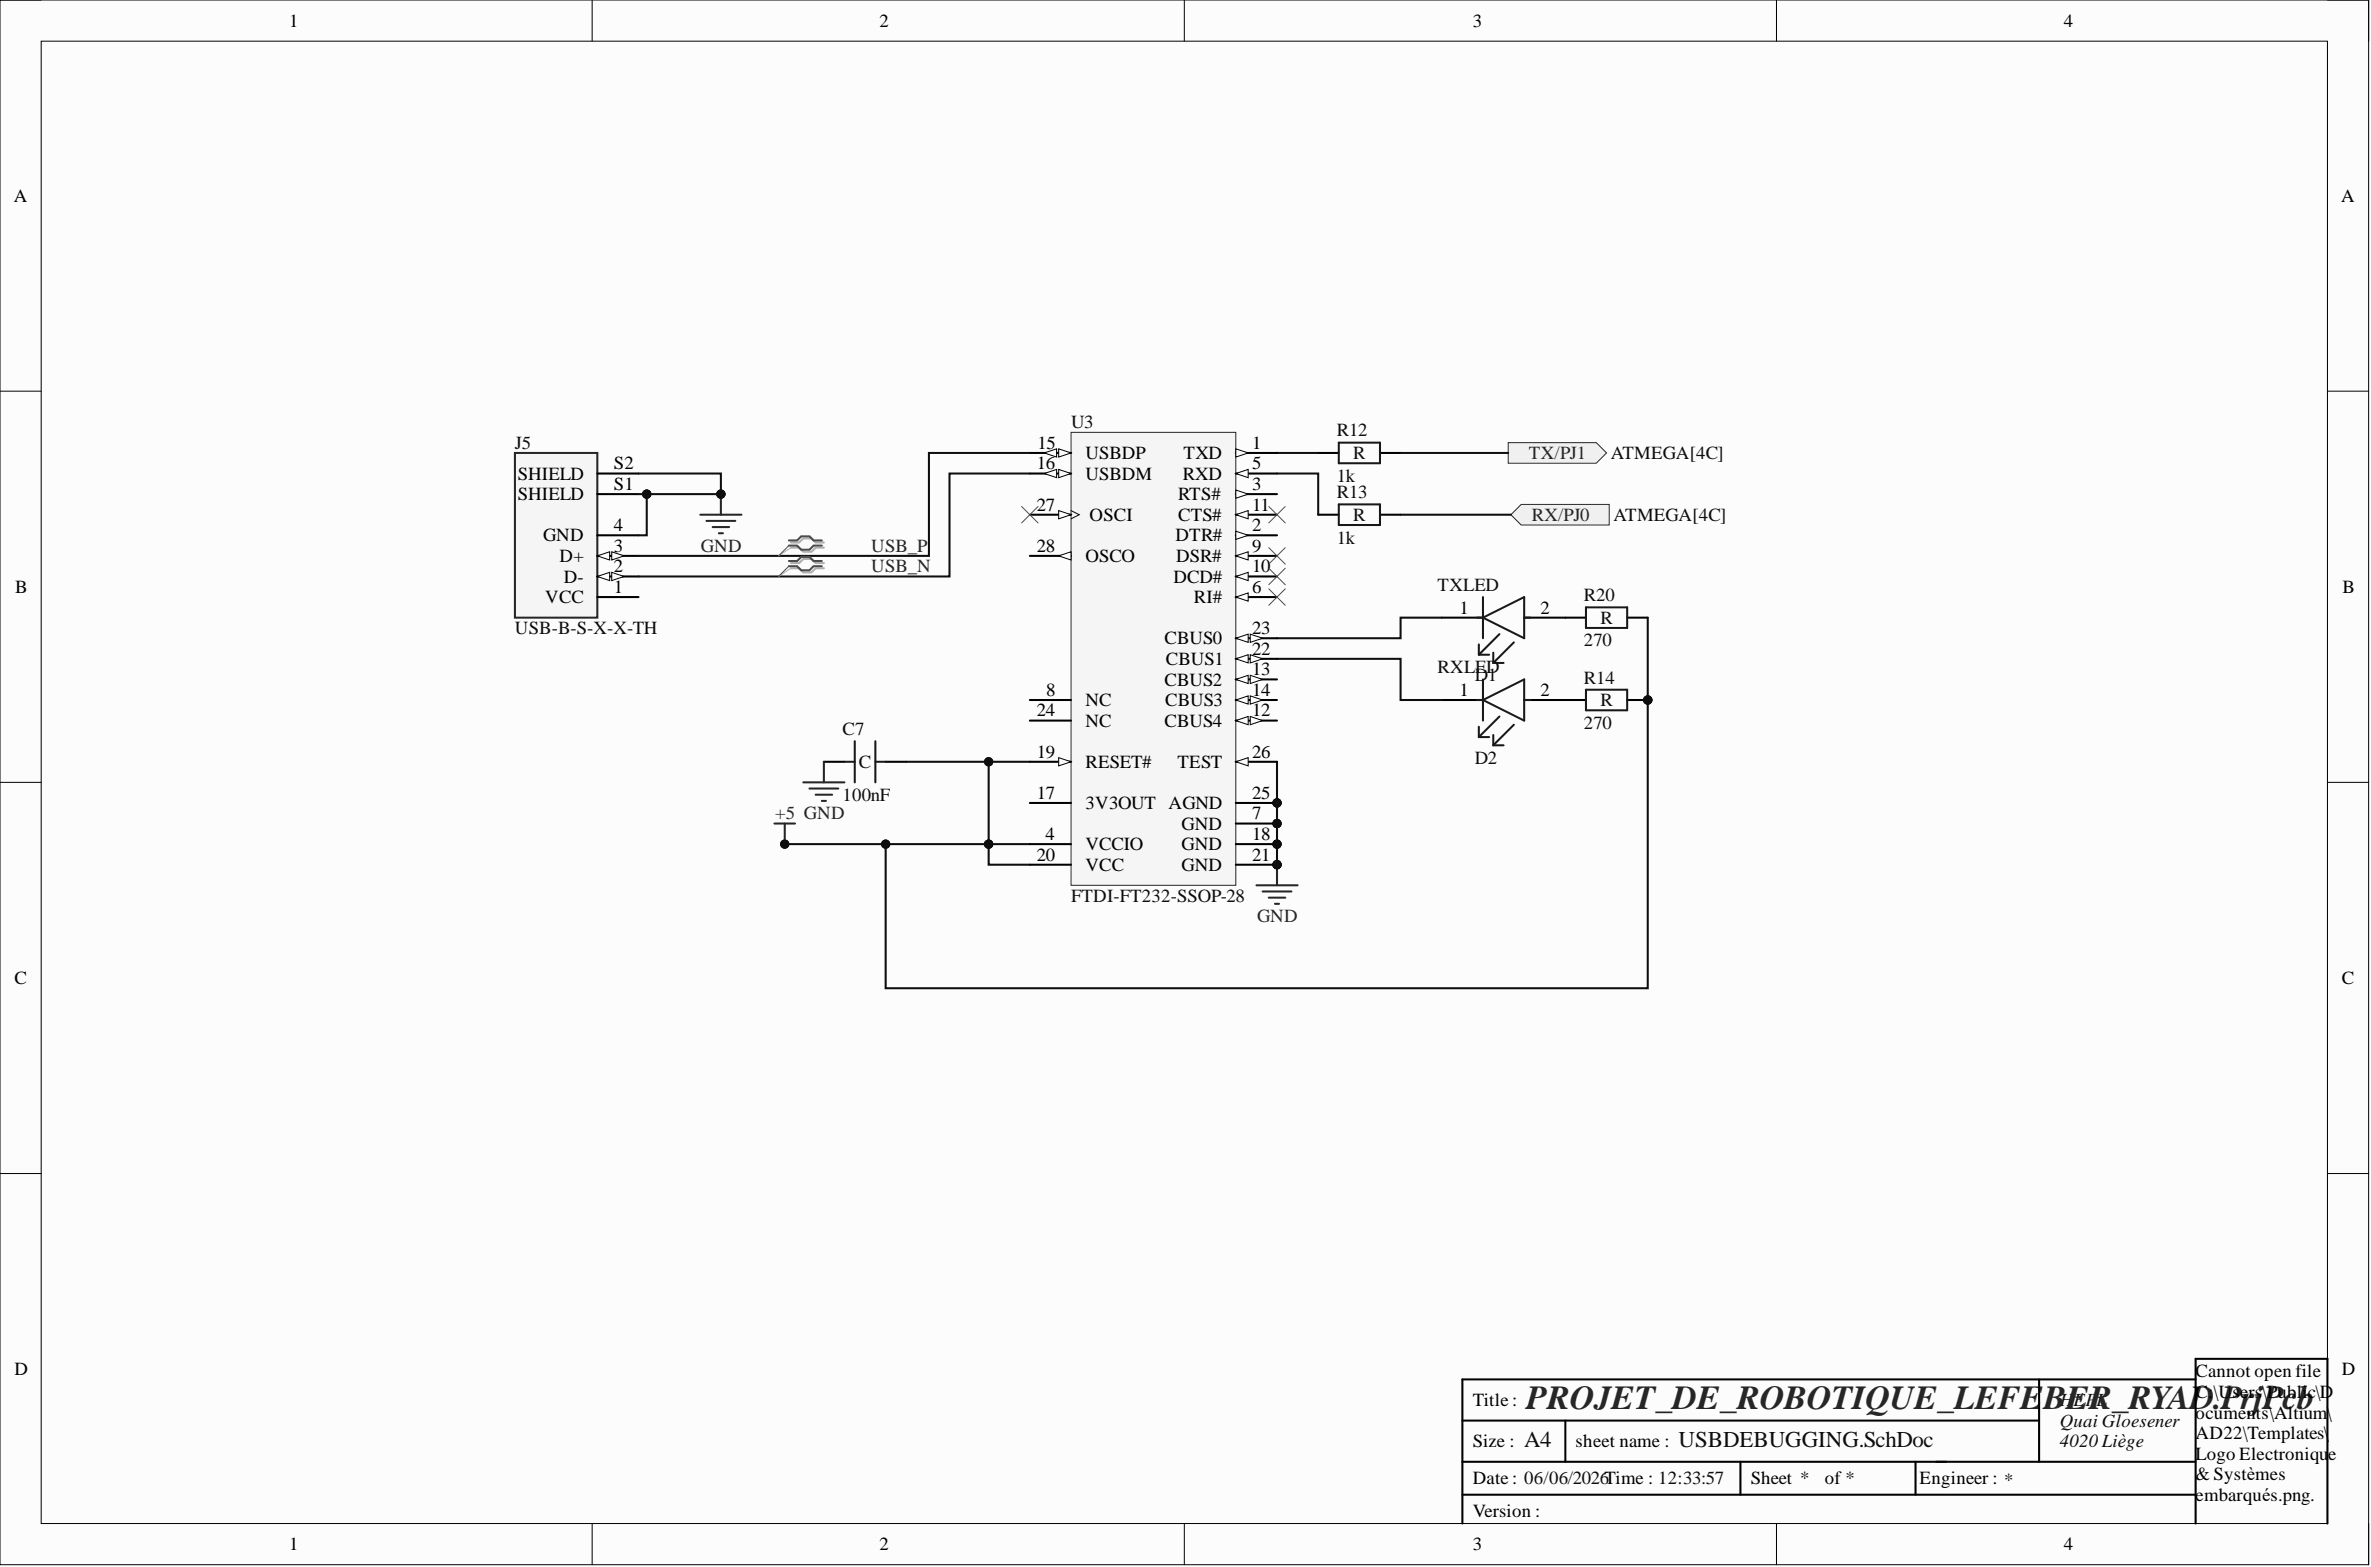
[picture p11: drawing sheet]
<svg xmlns="http://www.w3.org/2000/svg" width="292mm" height="193mm" viewBox="0 0 292 193" stroke-linecap="round" stroke-linejoin="round" font-family="sans-serif">
<defs><g id="words">
<text font-size="4.1" fill="#262626" x="188" y="173.5">PROJET_DE_ROBOTIQUE_LEFEBER_RYAD.PrjPcb</text>
<g font-size="2.8" fill="#0e0e0e">
<text x="187.8" y="178.2">A4</text>
<text x="206.8" y="178.2">USBDEBUGGING.SchDoc</text>
</g>
<g font-size="2.3">
<text x="35.6" y="3.3">1</text>
<text x="108.4" y="3.3">2</text>
<text x="181.4" y="3.3">3</text>
<text x="254.3" y="3.3">4</text>
<text x="1.7" y="24.8">A</text>
<text x="288.4" y="24.8">A</text>
<text x="63.8" y="59.1">SHIELD</text>
<text x="75.6" y="57.8">S2</text>
<text x="127.7" y="57.8">16</text>
<text x="127.8" y="55.3">15</text>
<text x="133.7" y="56.5">USBDP</text>
<text x="133.7" y="59.1">USBDM</text>
<text x="145.7" y="59.1">RXD</text>
<text x="145.8" y="56.5">TXD</text>
<text x="154.3" y="55.3">1</text>
<text x="154.3" y="57.8">5</text>
<text x="63.8" y="61.6">SHIELD</text>
<text x="75.6" y="65.4">4</text>
<text x="75.6" y="60.3">S1</text>
<text x="127.7" y="62.9">27</text>
<text x="134.2" y="64.1">OSCI</text>
<text x="145.1" y="64.1">CTS#</text>
<text x="145.1" y="61.6">RTS#</text>
<text x="154.3" y="62.9">11</text>
<text x="154.3" y="65.4">2</text>
<text x="154.3" y="60.3">3</text>
<text x="66.9" y="66.7">GND</text>
<text x="68.9" y="69.2">D+</text>
<text x="69.4" y="71.8">D-</text>
<text x="75.6" y="70.5">2</text>
<text x="75.6" y="67.9">3</text>
<text x="127.7" y="67.9">28</text>
<text x="133.7" y="69.2">OSCO</text>
<text x="144.6" y="71.8">DCD#</text>
<text x="144.8" y="66.7">DTR#</text>
<text x="144.9" y="69.2">DSR#</text>
<text x="154.3" y="70.5">10</text>
<text x="154.3" y="67.9">9</text>
<text x="1.9" y="73">B</text>
<text x="67.2" y="74.3">VCC</text>
<text x="75.6" y="73">1</text>
<text x="147.1" y="74.3">RI#</text>
<text x="154.3" y="73">6</text>
<text x="179.8" y="75.6">1</text>
<text x="189.8" y="75.6">2</text>
<text x="288.6" y="73">B</text>
<text x="143.5" y="79.4">CBUS0</text>
<text x="143.6" y="81.9">CBUS1</text>
<text x="154.3" y="83.2">13</text>
<text x="154.3" y="80.6">22</text>
<text x="154.3" y="78.1">23</text>
<text x="127.7" y="88.2">24</text>
<text x="128.9" y="85.7">8</text>
<text x="133.7" y="89.5">NC</text>
<text x="133.7" y="87">NC</text>
<text x="143.5" y="89.5">CBUS4</text>
<text x="143.5" y="84.4">CBUS2</text>
<text x="143.5" y="87">CBUS3</text>
<text x="154.3" y="88.2">12</text>
<text x="154.3" y="85.7">14</text>
<text x="179.8" y="85.7">1</text>
<text x="189.8" y="85.7">2</text>
<text x="127.7" y="93.3">19</text>
<text x="133.7" y="94.6">RESET#</text>
<text x="145.1" y="94.6">TEST</text>
<text x="154.3" y="93.3">26</text>
<text x="127.7" y="98.4">17</text>
<text x="133.7" y="99.6">3V3OUT AGND</text>
<text x="154.3" y="98.4">25</text>
<text x="154.3" y="100.9">7</text>
<text x="127.7" y="106">20</text>
<text x="128.8" y="103.4">4</text>
<text x="133.7" y="107.2">VCC</text>
<text x="133.7" y="104.7">VCCIO</text>
<text x="145.6" y="104.7">GND</text>
<text x="145.6" y="107.2">GND</text>
<text x="145.6" y="102.2">GND</text>
<text x="154.3" y="103.4">18</text>
<text x="154.3" y="106">21</text>
<text x="1.8" y="121.2">C</text>
<text x="288.5" y="121.2">C</text>
<text x="1.8" y="169.4">D</text>
<text x="181.4" y="173.2">Title :</text>
<text x="270.5" y="169.6">Cannot open file</text>
<text x="270.5" y="172.2">C:\Users\Public\D</text>
<text x="288.5" y="169.4">D</text>
<text x="181.4" y="178.2">Size :</text>
<text x="194.1" y="178.2">sheet name :</text>
<text x="270.5" y="174.7">ocuments\Altium\</text>
<text x="270.5" y="177.2">AD22\Templates\</text>
<text x="270.5" y="179.8">Logo Electroniqu</text>
<text x="286.8" y="179.8">e</text>
<text x="181.4" y="182.8">Date : 06/06/2026Time : 12:33:57</text>
<text x="215.7" y="182.8">Sheet *</text>
<text x="224.8" y="182.8">of *</text>
<text x="236.5" y="182.8">Engineer : *</text>
<text x="270.5" y="182.3">&amp; Systèmes</text>
<text x="270.5" y="184.8">embarqués.png.</text>
<text x="35.6" y="190.9">1</text>
<text x="108.4" y="190.9">2</text>
<text x="181.4" y="190.9">3</text>
<text x="181.4" y="186.9">Version :</text>
<text x="254.3" y="190.9">4</text>
<text x="270.5" y="187.4">File does not exist</text>
</g>
<g font-size="2.3" fill="#0e0e0e">
<text x="131.9" y="52.7">U3</text>
<text x="164.7" y="53.8">R12</text>
<text x="63.4" y="55.3">J5</text>
<text x="164.7" y="59.3">1k</text>
<text x="166.7" y="56.5">R</text>
<text x="198.4" y="56.5">ATMEGA[4C]</text>
<text x="164.7" y="61.4">R13</text>
<text x="166.7" y="64.1">R</text>
<text x="198.8" y="64.1">ATMEGA[4C]</text>
<text x="164.7" y="66.9">1k</text>
<text x="177.1" y="72.8">TXLED</text>
<text x="195.1" y="74">R20</text>
<text x="197.2" y="76.8">R</text>
<text x="63.4" y="78.1">USB-B-S-X-X-TH</text>
<text x="177.1" y="82.9">RXLED</text>
<text x="181.7" y="83.9">D</text>
<text x="183.3" y="83.9">1</text>
<text x="195.1" y="79.6">270</text>
<text x="195.1" y="84.2">R14</text>
<text x="195.1" y="89.8">270</text>
<text x="197.2" y="87">R</text>
<text x="103.8" y="90.5">C7</text>
<text x="105.8" y="94.6">C</text>
<text x="181.7" y="94.1">D2</text>
<text x="103.8" y="98.6">100nF</text>
<text x="131.9" y="111">FTDI-FT232-SSOP-28</text>
<text x="253.7" y="173.2">HEPL</text>
<text x="253.7" y="175.7">Quai Gloesener</text>
<text x="253.7" y="178.2">4020 Liège</text>
</g>
<g font-size="2.3" fill="#262626">
<text x="188.4" y="56.5">TX/PJ1</text>
<text x="188.7" y="64.1">RX/PJ0</text>
<text x="86.4" y="67.9">GND</text>
<text x="107.3" y="67.9">USB_P</text>
<text x="107.3" y="70.5">USB_N</text>
<text x="95.5" y="100.9">+5 GND</text>
<text x="154.9" y="113.6">GND</text>
</g>
</g></defs>
<path d="M0 0h291.8v192.7h-291.8z" fill-rule="evenodd" fill="#fcfcfc"/>
<path d="M0 0h291.8v192.7h-291.8z" fill="none" stroke="#000" stroke-width=".12"/>
<path d="M5.1 5.1h281.6v182.5h-281.6z" fill-rule="evenodd" fill="#fcfcfc"/>
<g fill="none" stroke="#000" stroke-width=".12">
<path d="M0 0h5.1M5.1 5.1h281.6v182.5h-281.6zM73 0v5.1M145.9 0v5.1M218.9 0v5.1M286.7 0h5.1v5.1M0 48.2h5.1M286.7 48.2h5.1M0 96.3h5.1M286.7 96.3h5.1M0 144.5h5.1M286.7 144.5h5.1"/>
<path d="M73 187.6v5.1M145.9 187.6v5.1M218.9 187.6v5.1M291.8 187.6v5.1"/>
</g>
<path d="M180.2 174.9h71M192.8 174.9v5.1M251.2 169.9v10.1M270.5 169.9h-90.3v17.7M180.2 184.1h90.3M180.2 180h90.3M214.4 180v4.1M236 180v4.1M270.5 187.6v-20.3h16.2v20.3" fill="none" stroke="#000" stroke-width=".25"/>
<path d="M63.4 55.8h10.2v20.3h-10.2z" fill-rule="evenodd" fill="#f5f5f5"/>
<path d="M63.4 55.8h10.2v20.3h-10.2z" fill="none" stroke="#262626" stroke-width=".25"/>
<path d="M73.6 73.5h5.1M73.6 71h5.1" fill="none" stroke="#000" stroke-width=".25"/>
<path d="M73.6 71l1.5-.5v1z" fill="#fbfbfb"/>
<path d="M73.6 71l1.5-.5v1z" fill="none" stroke="#000" stroke-width=".12"/>
<path d="M75.4 70.5l1.5 .5-1.5 .5z" fill="#fbfbfb"/>
<path d="M75.4 70.5l1.5 .5-1.5 .5z" fill="none" stroke="#000" stroke-width=".12"/>
<path d="M73.6 68.5h5.1" fill="none" stroke="#000" stroke-width=".25"/>
<path d="M73.6 68.5l1.5-.6v1.1z" fill="#fbfbfb"/>
<path d="M73.6 68.5l1.5-.6v1.1z" fill="none" stroke="#000" stroke-width=".12"/>
<path d="M75.4 67.9l1.5 .6-1.5 .5z" fill="#fbfbfb"/>
<path d="M75.4 67.9l1.5 .6-1.5 .5z" fill="none" stroke="#000" stroke-width=".12"/>
<path d="M73.6 58.3h5.1M73.6 65.9h5.1M73.6 60.8h5.1" fill="none" stroke="#000" stroke-width=".25"/>
<path d="M86.3 63.4h5M87 64.1h3.6M87.8 64.9h2M88.6 65.7h.5M88.8 60.8v2.6" fill="none" stroke="#262626" stroke-width=".25"/>
<circle cx="88.8" cy="60.8" r=".51" fill="#0e0e0e"/>
<circle cx="88.8" cy="60.8" r=".51" fill="none" stroke="#0e0e0e" stroke-width=".12"/>
<path d="M185.8 54.5h10.9l1.2 1.3-1.2 1.2h-10.9z" fill-rule="evenodd" fill="#f0f0f0"/>
<path d="M185.8 54.5h10.9l1.2 1.3-1.2 1.2h-10.9z" fill="none" stroke="#262626" stroke-width=".12"/>
<path d="M186.1 63.4l1.3-1.3h10.9v2.6h-10.9z" fill-rule="evenodd" fill="#f0f0f0"/>
<path d="M186.1 63.4l1.3-1.3h10.9v2.6h-10.9z" fill="none" stroke="#262626" stroke-width=".12"/>
<path d="M154.8 109h5.1M155.5 109.8h3.6M156.3 110.5h2M157.1 111.3h.5M157.3 106.5v2.5" fill="none" stroke="#262626" stroke-width=".25"/>
<circle cx="157.3" cy="106.5" r=".51" fill="#0e0e0e"/>
<circle cx="157.3" cy="106.5" r=".51" fill="none" stroke="#0e0e0e" stroke-width=".12"/>
<path d="M177.6 76.1h5.1M187.8 76.1h7.6M200.5 76.1h2.5M101.5 93.8h2.5M109.1 93.8h2.5M177.6 86.2h5.1M187.8 86.2h5" fill="none" stroke="#000" stroke-width=".25"/>
<g fill="none" stroke="#1c1c1c" stroke-width=".25">
<path d="M181.9 76.1h.8M182.2 79.4v1.2M182.7 76.1l5.1-2.6v5.1zM182.7 73.5v5.1M184.7 78.1l-2.5 2.5M186.5 79.1l-2.5 2.5M187.8 76.1h.7M195.4 74.8h5.1v2.5h-5.1zM104 93.8h1.3M105.3 91.3v5M107.8 91.3v5M107.8 93.8h1.3"/>
<path d="M181.9 86.2h.8M182.2 80.6h1.3M182.2 89.5v1.3M182.2 90.8h1.3M182.7 86.2l5.1-2.5v5zM182.7 83.7v5M184 81.6h1.2M184 80.4v1.2M184 90.5v1.3M184 91.8h1.2M184.7 88.2l-2.5 2.6M186.5 89.2l-2.5 2.6"/>
<path d="M187.8 86.2h.7"/>
</g>
<path d="M99 96.3h5M99.7 97.1h3.6M100.5 97.9h2M101.2 98.6h.6M101.5 93.8v2.5" fill="none" stroke="#262626" stroke-width=".25"/>
<circle cx="203" cy="86.2" r=".51" fill="#0e0e0e"/>
<circle cx="203" cy="86.2" r=".51" fill="none" stroke="#0e0e0e" stroke-width=".12"/>
<path d="M192.8 86.2h2.6M200.5 86.2h2.5" fill="none" stroke="#000" stroke-width=".25"/>
<circle cx="203" cy="86.2" r=".51" fill="#0e0e0e"/>
<circle cx="203" cy="86.2" r=".51" fill="none" stroke="#0e0e0e" stroke-width=".12"/>
<path d="M164.9 54.5h5.1v2.5h-5.1zM164.9 62.1h5.1v2.6h-5.1zM195.4 84.9h5.1v2.6h-5.1z" fill="none" stroke="#1c1c1c" stroke-width=".25"/>
<path d="M162.4 55.8h2.5M170 55.8h2.5M162.4 63.4h2.5M170 63.4h2.5" fill="none" stroke="#000" stroke-width=".25"/>
<path d="M78.7 58.3h10.1v2.5" fill="none" stroke="#0e0e0e" stroke-width=".25"/>
<circle cx="88.8" cy="60.8" r=".51" fill="#0e0e0e"/>
<circle cx="88.8" cy="60.8" r=".51" fill="none" stroke="#0e0e0e" stroke-width=".12"/>
<path d="M79.7 60.8h9.1" fill="none" stroke="#0e0e0e" stroke-width=".25"/>
<circle cx="79.7" cy="60.8" r=".51" fill="#0e0e0e"/>
<circle cx="79.7" cy="60.8" r=".51" fill="none" stroke="#0e0e0e" stroke-width=".12"/>
<circle cx="88.8" cy="60.8" r=".51" fill="#0e0e0e"/>
<circle cx="88.8" cy="60.8" r=".51" fill="none" stroke="#0e0e0e" stroke-width=".12"/>
<path d="M157.3 98.9v7.6" fill="none" stroke="#0e0e0e" stroke-width=".25"/>
<circle cx="157.3" cy="98.9" r=".51" fill="#0e0e0e"/>
<circle cx="157.3" cy="98.9" r=".51" fill="none" stroke="#0e0e0e" stroke-width=".12"/>
<circle cx="157.3" cy="101.4" r=".51" fill="#0e0e0e"/>
<circle cx="157.3" cy="101.4" r=".51" fill="none" stroke="#0e0e0e" stroke-width=".12"/>
<circle cx="157.3" cy="104" r=".51" fill="#0e0e0e"/>
<circle cx="157.3" cy="104" r=".51" fill="none" stroke="#0e0e0e" stroke-width=".12"/>
<circle cx="157.3" cy="106.5" r=".51" fill="#0e0e0e"/>
<circle cx="157.3" cy="106.5" r=".51" fill="none" stroke="#0e0e0e" stroke-width=".12"/>
<path d="M157.3 93.8v5.1" fill="none" stroke="#0e0e0e" stroke-width=".25"/>
<circle cx="157.3" cy="98.9" r=".51" fill="#0e0e0e"/>
<circle cx="157.3" cy="98.9" r=".51" fill="none" stroke="#0e0e0e" stroke-width=".12"/>
<path d="M126.9 93.8h-5.1v10.2h5.1" fill="none" stroke="#0e0e0e" stroke-width=".25"/>
<circle cx="121.8" cy="93.8" r=".51" fill="#0e0e0e"/>
<circle cx="121.8" cy="93.8" r=".51" fill="none" stroke="#0e0e0e" stroke-width=".12"/>
<circle cx="121.8" cy="104" r=".51" fill="#0e0e0e"/>
<circle cx="121.8" cy="104" r=".51" fill="none" stroke="#0e0e0e" stroke-width=".12"/>
<path d="M121.8 104v2.5h5.1" fill="none" stroke="#0e0e0e" stroke-width=".25"/>
<circle cx="121.8" cy="104" r=".51" fill="#0e0e0e"/>
<circle cx="121.8" cy="104" r=".51" fill="none" stroke="#0e0e0e" stroke-width=".12"/>
<path d="M96.7 104h25.1" fill="none" stroke="#0e0e0e" stroke-width=".25"/>
<circle cx="96.7" cy="104" r=".51" fill="#0e0e0e"/>
<circle cx="96.7" cy="104" r=".51" fill="none" stroke="#0e0e0e" stroke-width=".12"/>
<circle cx="109.1" cy="104" r=".51" fill="#0e0e0e"/>
<circle cx="109.1" cy="104" r=".51" fill="none" stroke="#0e0e0e" stroke-width=".12"/>
<circle cx="121.8" cy="104" r=".51" fill="#0e0e0e"/>
<circle cx="121.8" cy="104" r=".51" fill="none" stroke="#0e0e0e" stroke-width=".12"/>
<path d="M111.6 93.8h10.2" fill="none" stroke="#0e0e0e" stroke-width=".25"/>
<circle cx="121.8" cy="93.8" r=".51" fill="#0e0e0e"/>
<circle cx="121.8" cy="93.8" r=".51" fill="none" stroke="#0e0e0e" stroke-width=".12"/>
<path d="M177.6 76.1h-5.1v2.5h-15.2M203 76.1v10.1M157.3 81.1h15.2v5.1h5.1" fill="none" stroke="#0e0e0e" stroke-width=".25"/>
<circle cx="203" cy="86.2" r=".51" fill="#0e0e0e"/>
<circle cx="203" cy="86.2" r=".51" fill="none" stroke="#0e0e0e" stroke-width=".12"/>
<path d="M203 86.2v35.5h-93.9v-17.7" fill="none" stroke="#0e0e0e" stroke-width=".25"/>
<circle cx="203" cy="86.2" r=".51" fill="#0e0e0e"/>
<circle cx="203" cy="86.2" r=".51" fill="none" stroke="#0e0e0e" stroke-width=".12"/>
<circle cx="109.1" cy="104" r=".51" fill="#0e0e0e"/>
<circle cx="109.1" cy="104" r=".51" fill="none" stroke="#0e0e0e" stroke-width=".12"/>
<path d="M157.3 58.3h5.1v5.1M157.3 55.8h5.1M172.5 55.8h13.3M172.5 63.4h13.6" fill="none" stroke="#0e0e0e" stroke-width=".25"/>
<circle cx="157.3" cy="104" r=".51" fill="#0e0e0e"/>
<circle cx="157.3" cy="104" r=".51" fill="none" stroke="#0e0e0e" stroke-width=".12"/>
<circle cx="157.3" cy="106.5" r=".51" fill="#0e0e0e"/>
<circle cx="157.3" cy="106.5" r=".51" fill="none" stroke="#0e0e0e" stroke-width=".12"/>
<circle cx="157.3" cy="98.9" r=".51" fill="#0e0e0e"/>
<circle cx="157.3" cy="98.9" r=".51" fill="none" stroke="#0e0e0e" stroke-width=".12"/>
<circle cx="157.3" cy="101.4" r=".51" fill="#0e0e0e"/>
<circle cx="157.3" cy="101.4" r=".51" fill="none" stroke="#0e0e0e" stroke-width=".12"/>
<path d="M131.9 53.2h20.3v55.8h-20.3z" fill-rule="evenodd" fill="#f5f5f5"/>
<path d="M131.9 53.2h20.3v55.8h-20.3z" fill="none" stroke="#262626" stroke-width=".12"/>
<path d="M152.2 55.8h5.1" fill="none" stroke="#000" stroke-width=".25"/>
<path d="M152.2 55.3l1.6 .5-1.6 .5z" fill="#fbfbfb"/>
<path d="M152.2 55.3l1.6 .5-1.6 .5z" fill="none" stroke="#000" stroke-width=".12"/>
<path d="M152.2 71h5.1" fill="none" stroke="#000" stroke-width=".25"/>
<path d="M152.2 71l1.6-.5v1z" fill="#fbfbfb"/>
<path d="M152.2 71l1.6-.5v1z" fill="none" stroke="#000" stroke-width=".12"/>
<path d="M152.2 63.4h5.1" fill="none" stroke="#000" stroke-width=".25"/>
<path d="M152.2 63.4l1.6-.5v1z" fill="#fbfbfb"/>
<path d="M152.2 63.4l1.6-.5v1z" fill="none" stroke="#000" stroke-width=".12"/>
<path d="M152.2 88.7h5.1" fill="none" stroke="#000" stroke-width=".25"/>
<path d="M152.2 88.7l1.6-.5v1z" fill="#fbfbfb"/>
<path d="M152.2 88.7l1.6-.5v1z" fill="none" stroke="#000" stroke-width=".12"/>
<path d="M154 88.2l1.5 .5-1.5 .5z" fill="#fbfbfb"/>
<path d="M154 88.2l1.5 .5-1.5 .5z" fill="none" stroke="#000" stroke-width=".12"/>
<path d="M152.2 83.7h5.1" fill="none" stroke="#000" stroke-width=".25"/>
<path d="M152.2 83.7l1.6-.5v1z" fill="#fbfbfb"/>
<path d="M152.2 83.7l1.6-.5v1z" fill="none" stroke="#000" stroke-width=".12"/>
<path d="M154 83.2l1.5 .5-1.5 .5z" fill="#fbfbfb"/>
<path d="M154 83.2l1.5 .5-1.5 .5z" fill="none" stroke="#000" stroke-width=".12"/>
<path d="M152.2 86.2h5.1" fill="none" stroke="#000" stroke-width=".25"/>
<path d="M152.2 86.2l1.6-.5v1z" fill="#fbfbfb"/>
<path d="M152.2 86.2l1.6-.5v1z" fill="none" stroke="#000" stroke-width=".12"/>
<path d="M154 85.7l1.5 .5-1.5 .5z" fill="#fbfbfb"/>
<path d="M154 85.7l1.5 .5-1.5 .5z" fill="none" stroke="#000" stroke-width=".12"/>
<path d="M126.9 55.8h5" fill="none" stroke="#000" stroke-width=".25"/>
<path d="M130.4 55.3l1.5 .5-1.5 .5z" fill="#fbfbfb"/>
<path d="M130.4 55.3l1.5 .5-1.5 .5z" fill="none" stroke="#000" stroke-width=".12"/>
<path d="M128.6 55.8l1.6-.5v1z" fill="#fbfbfb"/>
<path d="M128.6 55.8l1.6-.5v1z" fill="none" stroke="#000" stroke-width=".12"/>
<path d="M126.9 58.3h5" fill="none" stroke="#000" stroke-width=".25"/>
<path d="M130.4 57.8l1.5 .5-1.5 .5z" fill="#fbfbfb"/>
<path d="M130.4 57.8l1.5 .5-1.5 .5z" fill="none" stroke="#000" stroke-width=".12"/>
<path d="M128.6 58.3l1.6-.5v1z" fill="#fbfbfb"/>
<path d="M128.6 58.3l1.6-.5v1z" fill="none" stroke="#000" stroke-width=".12"/>
<path d="M126.9 98.9h5M152.2 104h5.1" fill="none" stroke="#000" stroke-width=".25"/>
<circle cx="157.3" cy="104" r=".51" fill="#0e0e0e"/>
<circle cx="157.3" cy="104" r=".51" fill="none" stroke="#0e0e0e" stroke-width=".12"/>
<path d="M126.9 93.8h5" fill="none" stroke="#000" stroke-width=".25"/>
<path d="M130.4 93.3l1.5 .5-1.5 .5z" fill="#fbfbfb"/>
<path d="M130.4 93.3l1.5 .5-1.5 .5z" fill="none" stroke="#000" stroke-width=".12"/>
<path d="M152.2 65.9h5.1" fill="none" stroke="#000" stroke-width=".25"/>
<path d="M152.2 65.4l1.6 .5-1.6 .5z" fill="#fbfbfb"/>
<path d="M152.2 65.4l1.6 .5-1.6 .5z" fill="none" stroke="#000" stroke-width=".12"/>
<path d="M126.9 106.5h5M152.2 106.5h5.1" fill="none" stroke="#000" stroke-width=".25"/>
<circle cx="157.3" cy="106.5" r=".51" fill="#0e0e0e"/>
<circle cx="157.3" cy="106.5" r=".51" fill="none" stroke="#0e0e0e" stroke-width=".12"/>
<path d="M152.2 81.1h5.1" fill="none" stroke="#000" stroke-width=".25"/>
<path d="M152.2 81.1l1.6-.5v1z" fill="#fbfbfb"/>
<path d="M152.2 81.1l1.6-.5v1z" fill="none" stroke="#000" stroke-width=".12"/>
<path d="M154 80.6l1.5 .5-1.5 .5z" fill="#fbfbfb"/>
<path d="M154 80.6l1.5 .5-1.5 .5z" fill="none" stroke="#000" stroke-width=".12"/>
<path d="M152.2 78.6h5.1" fill="none" stroke="#000" stroke-width=".25"/>
<path d="M152.2 78.6l1.6-.5v1z" fill="#fbfbfb"/>
<path d="M152.2 78.6l1.6-.5v1z" fill="none" stroke="#000" stroke-width=".12"/>
<path d="M154 78.1l1.5 .5-1.5 .5z" fill="#fbfbfb"/>
<path d="M154 78.1l1.5 .5-1.5 .5z" fill="none" stroke="#000" stroke-width=".12"/>
<path d="M126.9 88.7h5M152.2 98.9h5.1" fill="none" stroke="#000" stroke-width=".25"/>
<circle cx="157.3" cy="98.9" r=".51" fill="#0e0e0e"/>
<circle cx="157.3" cy="98.9" r=".51" fill="none" stroke="#0e0e0e" stroke-width=".12"/>
<path d="M152.2 93.8h5.1" fill="none" stroke="#000" stroke-width=".25"/>
<path d="M152.2 93.8l1.6-.5v1z" fill="#fbfbfb"/>
<path d="M152.2 93.8l1.6-.5v1z" fill="none" stroke="#000" stroke-width=".12"/>
<path d="M126.9 63.4h5" fill="none" stroke="#000" stroke-width=".25"/>
<path d="M130.4 62.9l1.5 .5-1.5 .5z" fill="#fbfbfb"/>
<path d="M130.4 62.9l1.5 .5-1.5 .5zM131.9 62.9l1.1 .5-1.1 .5" fill="none" stroke="#000" stroke-width=".12"/>
<path d="M126.9 68.5h5" fill="none" stroke="#000" stroke-width=".25"/>
<path d="M130.4 68.5l1.5-.6v1.1z" fill="#fbfbfb"/>
<path d="M130.4 68.5l1.5-.6v1.1z" fill="none" stroke="#000" stroke-width=".12"/>
<path d="M152.2 60.8h5.1" fill="none" stroke="#000" stroke-width=".25"/>
<path d="M152.2 60.3l1.6 .5-1.6 .6z" fill="#fbfbfb"/>
<path d="M152.2 60.3l1.6 .5-1.6 .6z" fill="none" stroke="#000" stroke-width=".12"/>
<path d="M152.2 58.3h5.1M126.9 104h5" fill="none" stroke="#000" stroke-width=".25"/>
<path d="M152.2 58.3l1.6-.5v1z" fill="#fbfbfb"/>
<path d="M152.2 58.3l1.6-.5v1z" fill="none" stroke="#000" stroke-width=".12"/>
<path d="M152.2 73.5h5.1" fill="none" stroke="#000" stroke-width=".25"/>
<path d="M152.2 73.5l1.6-.5v1z" fill="#fbfbfb"/>
<path d="M152.2 73.5l1.6-.5v1z" fill="none" stroke="#000" stroke-width=".12"/>
<path d="M152.2 101.4h5.1" fill="none" stroke="#000" stroke-width=".25"/>
<circle cx="157.3" cy="101.4" r=".51" fill="#0e0e0e"/>
<circle cx="157.3" cy="101.4" r=".51" fill="none" stroke="#0e0e0e" stroke-width=".12"/>
<path d="M152.2 68.5h5.1M126.9 86.2h5" fill="none" stroke="#000" stroke-width=".25"/>
<path d="M152.2 68.5l1.6-.6v1.1z" fill="#fbfbfb"/>
<path d="M152.2 68.5l1.6-.6v1.1z" fill="none" stroke="#000" stroke-width=".12"/>
<path d="M125.9 62.4l2 2M127.9 62.4l-2 2M156.3 62.4l2 2M156.3 67.4l2 2.1M156.3 70l2 2M156.3 72.5l2 2M158.3 62.4l-2 2M158.3 67.4l-2 2.1M158.3 70l-2 2M158.3 72.5l-2 2" fill="none" stroke="#4c4c4c" stroke-width=".12"/>
<path d="M95.4 101.4h2.5M96.7 101.4v2.6" fill="none" stroke="#262626" stroke-width=".25"/>
<circle cx="96.7" cy="104" r=".51" fill="#0e0e0e"/>
<circle cx="96.7" cy="104" r=".51" fill="none" stroke="#0e0e0e" stroke-width=".12"/>
<path d="M78.7 60.8h1" fill="none" stroke="#0e0e0e" stroke-width=".25"/>
<circle cx="79.7" cy="60.8" r=".51" fill="#0e0e0e"/>
<circle cx="79.7" cy="60.8" r=".51" fill="none" stroke="#0e0e0e" stroke-width=".12"/>
<path d="M79.7 60.8v5.1h-1" fill="none" stroke="#0e0e0e" stroke-width=".25"/>
<circle cx="79.7" cy="60.8" r=".51" fill="#0e0e0e"/>
<circle cx="79.7" cy="60.8" r=".51" fill="none" stroke="#0e0e0e" stroke-width=".12"/>
<path d="M126.9 55.8h-12.5v12.7h-35.7M126.9 58.3h-9.9v12.7h-38.3" fill="none" stroke="#0e0e0e" stroke-width=".25"/>
<path d="M97.4 66.8h1.1l.5-.5h1l.5 .5h1M97.4 67.4h1.1l.5 .5h1l.5-.5h1M97.4 69.3h1.1l.5-.5h1l.5 .5h1M97.4 70h1.1l.5 .5h1l.5-.5h1" fill="none" stroke="#aeaeae" stroke-width=".25"/>
<path d="M97.4 67.4l-1.5 1.1M97.4 70l-1.5 1" fill="none" stroke="#aeaeae" stroke-width=".12"/>
<path d="M97.2 66.6h1l.5-.6h1l.5 .6h1M97.2 67.2h1l.5 .5h1l.5-.5h1M97.2 69.1h1l.5-.5h1l.5 .5h1M97.2 69.7h1l.5 .5h1l.5-.5h1" fill="none" stroke="#4c4c4c" stroke-width=".25"/>
<path d="M97.2 67.2l-1.3 1.3M97.2 69.7l-1.3 1.3" fill="none" stroke="#4c4c4c" stroke-width=".12"/>
<use href="#words"/>
</svg>
